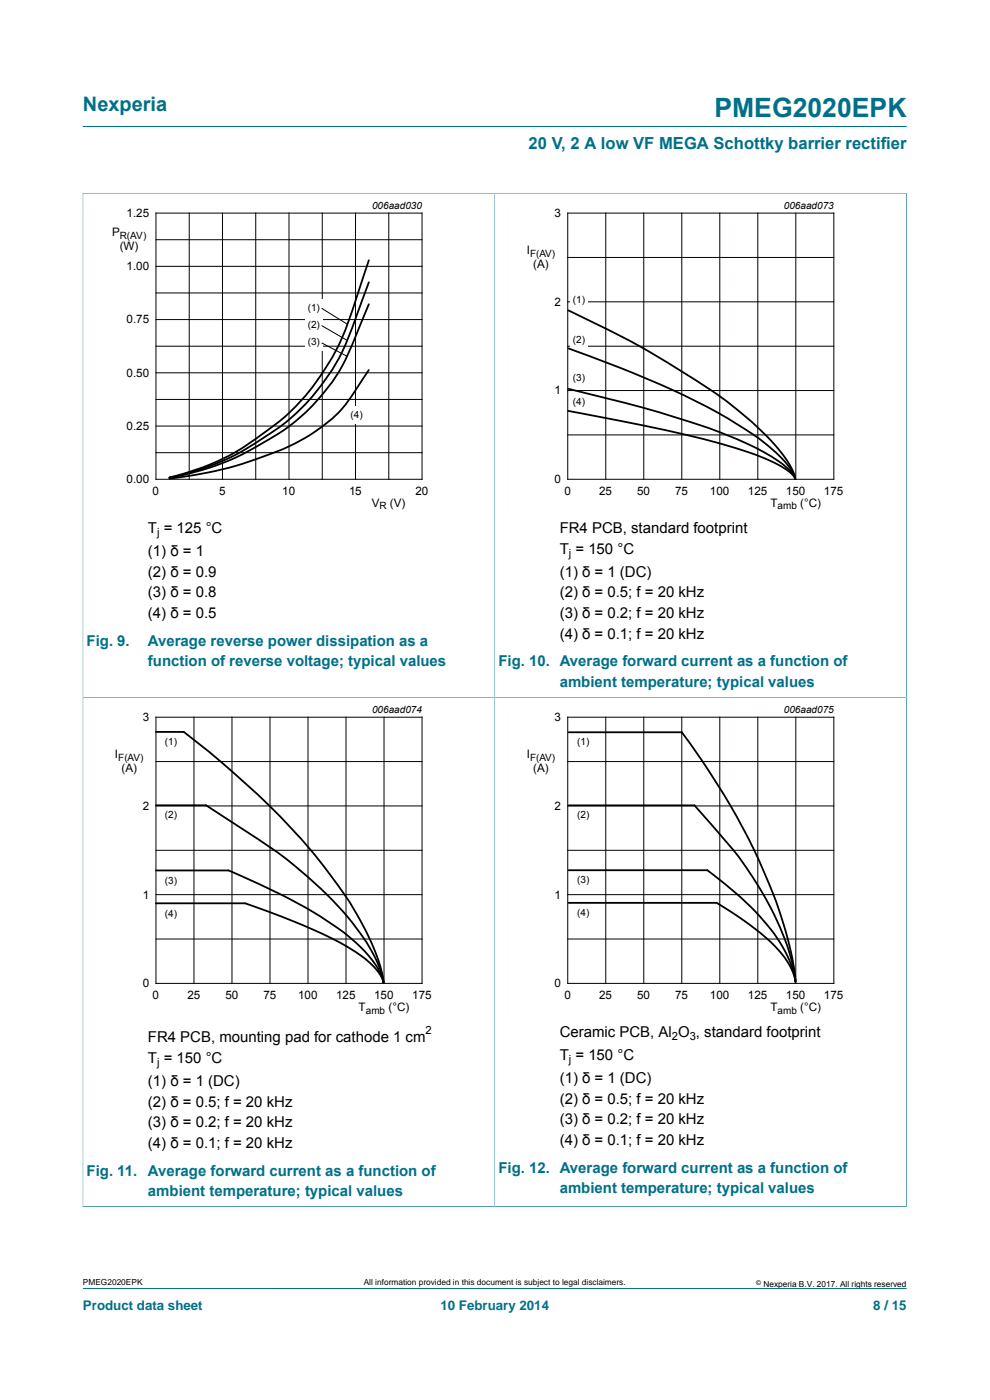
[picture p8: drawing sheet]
<svg xmlns="http://www.w3.org/2000/svg" width="210mm" height="297mm" viewBox="0 0 210 297" stroke-linecap="round" stroke-linejoin="round" font-family="sans-serif">
<defs><g id="words">
<text font-size="5.6" fill="#007088" x="151.5" y="24.8">PMEG2020EPK</text>
<text font-size="4.2" fill="#007088" x="17.6" y="23.6">Nexperia</text>
<text font-size="3.5" fill="#007088" x="112.1" y="31.7">20 V, 2 A low VF MEGA Schottky barrier rectifier</text>
<g font-size="3.2">
<text x="31.4" y="113.1">T = 125 °C</text>
<text x="118.7" y="113.1">FR4 PCB, standard footprint</text>
<text x="31.4" y="117.9">(1) δ = 1</text>
<text x="118.7" y="117.5">T = 150 °C</text>
<text x="31.4" y="122.3">(2) δ = 0.9</text>
<text x="118.7" y="122.3">(1) δ = 1 (DC)</text>
<text x="31.4" y="126.7">(3) δ = 0.8</text>
<text x="31.4" y="131.1">(4) δ = 0.5</text>
<text x="118.7" y="126.7">(2) δ = 0.5; f = 20 kHz</text>
<text x="118.7" y="131.1">(3) δ = 0.2; f = 20 kHz</text>
<text x="118.7" y="135.6">(4) δ = 0.1; f = 20 kHz</text>
<text x="31.4" y="221.1">FR4 PCB, mounting pad for cathode 1 cm</text>
<text x="118.7" y="220">Ceramic PCB, Al O , standard footprint</text>
<text x="31.4" y="225.5">T = 150 °C</text>
<text x="118.7" y="224.9">T = 150 °C</text>
<text x="31.4" y="230.3">(1) δ = 1 (DC)</text>
<text x="118.7" y="229.7">(1) δ = 1 (DC)</text>
<text x="31.4" y="234.7">(2) δ = 0.5; f = 20 kHz</text>
<text x="31.4" y="239.2">(3) δ = 0.2; f = 20 kHz</text>
<text x="118.7" y="234.1">(2) δ = 0.5; f = 20 kHz</text>
<text x="118.7" y="238.5">(3) δ = 0.2; f = 20 kHz</text>
<text x="31.4" y="243.6">(4) δ = 0.1; f = 20 kHz</text>
<text x="118.7" y="242.9">(4) δ = 0.1; f = 20 kHz</text>
</g>
<g font-size="3.2" fill="#007088">
<text x="18.4" y="137">Fig. 9.</text>
<text x="31.4" y="137">Average reverse power dissipation as a</text>
<text x="31.4" y="141.4">function of reverse voltage; typical values</text>
<text x="105.7" y="141.4">Fig. 10. Average forward current as a function of</text>
<text x="118.7" y="145.8">ambient temperature; typical values</text>
<text x="18.4" y="249.4">Fig. 11.</text>
<text x="31.4" y="249.4">Average forward current as a function of</text>
<text x="105.7" y="248.8">Fig. 12. Average forward current as a function of</text>
<text x="31.4" y="253.8">ambient temperature; typical values</text>
<text x="118.7" y="253.2">ambient temperature; typical values</text>
</g>
<g font-size="2.8" fill="#007088">
<text x="17.6" y="277.9">Product data sheet</text>
<text x="93.4" y="277.9">10 February 2014</text>
<text x="185.2" y="277.9">8 / 15</text>
</g>
<g font-size="2.5">
<text x="26.9" y="46">1.25</text>
<text x="117.6" y="46">3</text>
<text x="23.8" y="50.1">P</text>
<text x="25.4" y="53.1">(W)</text>
<text x="111.7" y="54">I</text>
<text x="26.9" y="57.3">1.00</text>
<text x="113.1" y="56.9">(A)</text>
<text x="117.6" y="64.9">2</text>
<text x="26.9" y="68.6">0.75</text>
<text x="26.9" y="79.9">0.50</text>
<text x="117.6" y="83.7">1</text>
<text x="26.9" y="91.2">0.25</text>
<text x="26.9" y="102.5">0.00</text>
<text x="32.4" y="105">0</text>
<text x="46.5" y="105">5</text>
<text x="59.9" y="105">10</text>
<text x="74" y="105">15</text>
<text x="78.9" y="107.6">V</text>
<text x="82.7" y="107.6">(V)</text>
<text x="88.1" y="105">20</text>
<text x="117.6" y="102.5">0</text>
<text x="119.7" y="105">0</text>
<text x="127.1" y="105">25</text>
<text x="135.2" y="105">50</text>
<text x="143.2" y="105">75</text>
<text x="150.6" y="105">100</text>
<text x="158.7" y="105">125</text>
<text x="163.4" y="107.6">T</text>
<text x="166.7" y="105">150</text>
<text x="169.8" y="107.6">(°C)</text>
<text x="174.8" y="105">175</text>
<text x="30.3" y="153">3</text>
<text x="117.6" y="153">3</text>
<text x="24.4" y="160.9">I</text>
<text x="111.7" y="160.9">I</text>
<text x="25.8" y="163.8">(A)</text>
<text x="113.1" y="163.8">(A)</text>
<text x="30.3" y="171.8">2</text>
<text x="117.6" y="171.8">2</text>
<text x="30.3" y="190.6">1</text>
<text x="117.6" y="190.6">1</text>
<text x="30.3" y="209.4">0</text>
<text x="117.6" y="209.4">0</text>
<text x="32.4" y="212">0</text>
<text x="39.7" y="212">25</text>
<text x="47.8" y="212">50</text>
<text x="55.9" y="212">75</text>
<text x="63.2" y="212">100</text>
<text x="71.3" y="212">125</text>
<text x="76.1" y="214.5">T</text>
<text x="79.4" y="212">150</text>
<text x="82.4" y="214.5">(°C)</text>
<text x="87.4" y="212">175</text>
<text x="119.7" y="212">0</text>
<text x="127.1" y="212">25</text>
<text x="135.2" y="212">50</text>
<text x="143.2" y="212">75</text>
<text x="150.6" y="212">100</text>
<text x="158.7" y="212">125</text>
<text x="163.4" y="214.5">T</text>
<text x="166.7" y="212">150</text>
<text x="169.8" y="214.5">(°C)</text>
<text x="174.8" y="212">175</text>
</g>
<g font-size="2.4">
<text x="33.3" y="113.7">j</text>
<text x="120.7" y="118.1">j</text>
<text x="90.3" y="219.4">2</text>
<text x="142.5" y="220.6">2</text>
<text x="146.3" y="220.6">3</text>
<text x="33.3" y="226.1">j</text>
<text x="120.7" y="225.5">j</text>
</g>
<g font-size="2.1">
<text x="78.9" y="44.4">006aad030</text>
<text x="166.3" y="44.4">006aad073</text>
<text x="25.4" y="50.6">R(AV)</text>
<text x="112.4" y="54.5">F(AV)</text>
<text x="65.3" y="65.9">(1)</text>
<text x="121.5" y="64.2">(1)</text>
<text x="65.3" y="69.6">(2)</text>
<text x="65.3" y="73.1">(3)</text>
<text x="121.5" y="72.8">(2)</text>
<text x="121.5" y="80.9">(3)</text>
<text x="74.4" y="88.6">(4)</text>
<text x="121.5" y="85.8">(4)</text>
<text x="80.5" y="108.1">R</text>
<text x="164.9" y="108.1">amb</text>
<text x="78.9" y="151.3">006aad074</text>
<text x="166.3" y="151.3">006aad075</text>
<text x="25.1" y="161.4">F(AV)</text>
<text x="35" y="158.1">(1)</text>
<text x="112.4" y="161.4">F(AV)</text>
<text x="122.5" y="158.1">(1)</text>
<text x="35" y="173.6">(2)</text>
<text x="122.5" y="173.6">(2)</text>
<text x="35" y="187.6">(3)</text>
<text x="122.5" y="187.4">(3)</text>
<text x="35" y="194.4">(4)</text>
<text x="122.5" y="194.3">(4)</text>
<text x="77.6" y="215">amb</text>
<text x="164.9" y="215">amb</text>
</g>
<g font-size="1.8">
<text x="17.6" y="272.7">PMEG2020EPK</text>
<text x="77.2" y="272.7">All information provided in this document is subject to legal disclaimers.</text>
<text x="161.9" y="273">Nexperia B.V. 2017. All rights reserved</text>
</g>
<text font-size="1.4" x="160.4" y="272.6">©</text>
</g></defs>
<path d="M17.6 26.8h174.7M17.6 40.9v107h87.3v-106.9h-87.4M17.6 273.3h174.7" fill="none" stroke="#007088" stroke-width=".21"/>
<path d="M102.2 42.4h-81.8v66.3h81.8" fill="none" stroke="#fefefe" stroke-width=".21"/>
<g fill="none" stroke="#000" stroke-width=".21">
<path d="M33.1 45.2h56.4v56.5h-56.4zM33.1 50.9h56.4M33.1 56.5h56.4M40.1 45.2v56.5M47.2 45.2v56.5M54.2 45.2v56.5M61.3 45.2v56.5M68.4 45.2v56.5M75.4 45.2v56.5M82.5 45.2v56.5M33.1 62.1h56.4M33.1 73.4h56.4"/>
<path d="M33.1 67.8h56.4M33.1 79.1h56.4M33.1 84.7h56.4M33.1 96h56.4M33.1 90.4h56.4"/>
</g>
<path d="M78.2 55.2l-3 9.3a50.1 50.1 0 0 1-21.6 29.1 49.5 49.5 0 0 1-17.7 7.7 53.5 53.5 0 0 0 21.9-9.7 46 46 0 0 0 17.6-24l2.8-7.7M78.2 64.5l-2.3 5.8a41 41 0 0 1-7.8 13.7 43.4 43.4 0 0 1-13.8 10.8 56.5 56.5 0 0 1-18.4 6.6M78.2 78.5l-1.7 2.6a32.2 32.2 0 0 1-15.9 13.9l-1.4 .6a82.2 82.2 0 0 1-23.3 5.9" fill="none" stroke="#000" stroke-width=".38"/>
<g fill="#fefefe">
<path d="M64.7 63.5h3.8v3.7h-3.8z"/>
<path d="M64.7 67.2h3.8v3.6h-3.8z"/>
<path d="M64.7 70.8h3.8v3.6h-3.8z"/>
<path d="M73.8 86.2h3.8v3.7h-3.8z"/>
</g>
<g fill="none" stroke="#000" stroke-width=".21">
<path d="M120.4 45.2h56.5v56.5h-56.5zM120.4 54.6h56.5M128.5 45.2v56.5M136.6 45.2v56.5M144.6 45.2v56.5M152.7 45.2v56.5M160.7 45.2v56.5M168.8 45.2v56.5M68.2 65.4l5.6 3.5M68.2 69.1l5.4 3.1M68.2 72.7l5.4 2.9M120.4 64h56.5"/>
<path d="M120.4 73.4h56.5M120.4 82.9h56.5M120.4 92.3h56.5"/>
</g>
<path d="M192.3 40.9v107h-87.4v-106.9h87.5" fill="none" stroke="#007088" stroke-width=".21"/>
<path d="M189.6 42.4h-81.9v66.3h81.9" fill="none" stroke="#fefefe" stroke-width=".21"/>
<path d="M120.5 65.8a195.8 195.8 0 0 1 34.7 20.1 53 53 0 0 1 11.6 11.7l1.3 2.2 .6 1.8M120.5 73.9l6.6 2.4a160.1 160.1 0 0 1 31.2 14.9 30.3 30.3 0 0 1 9.5 8.5l.6 1 .3 .9M120.5 82.5l1.9 .4a218 218 0 0 1 34 10.3 33.6 33.6 0 0 1 11.2 6.8l.8 .9 .3 .7M120.5 87.2l18 3.5 12.5 2.9a59.7 59.7 0 0 1 15 5.5l1.8 1.3 .9 1.2" fill="none" stroke="#000" stroke-width=".38"/>
<g fill="#fefefe">
<path d="M121 62.1h3.6v3.1h-3.6z"/>
<path d="M121 70.7h3.6v3.1h-3.6z"/>
<path d="M121 78.8h3.6v3.1h-3.6z"/>
<path d="M121 83.8h3.6v3.1h-3.6z"/>
</g>
<path d="M17.5 256h87.4v-108.1h-87.3v108.1" fill="none" stroke="#007088" stroke-width=".21"/>
<path d="M33.1 152.2h56.4v56.4h-56.4zM41.1 152.2v56.4M49.2 152.2v56.4M57.3 152.2v56.4M65.3 152.2v56.4M73.4 152.2v56.4M81.5 152.2v56.4M33.1 161.6h56.4M33.1 171h56.4M33.1 180.4h56.4M33.1 189.8h56.4M33.1 199.2h56.4" fill="none" stroke="#000" stroke-width=".21"/>
<path d="M102.2 149.3h-81.8v66.4h81.8" fill="none" stroke="#fefefe" stroke-width=".21"/>
<path d="M33.1 155.3h5.9a172.8 172.8 0 0 1 29 27.6 73.6 73.6 0 0 1 11.4 18.5l1.4 4 .5 3M33.1 170.8h10.6l.7 .5a216.7 216.7 0 0 1 18 12.3 67.3 67.3 0 0 1 16.5 18.3l1.7 3.7 .7 2.8M33.1 191.6h12.8a33.2 33.2 0 0 1 6.6 .2l12 4.6a49.8 49.8 0 0 1 14.2 8.1 7.3 7.3 0 0 1 2.6 3.8v.2M33.1 184.7h13.7a5.7 5.7 0 0 1 3.8 .9 107.6 107.6 0 0 1 22.8 12.6 23.1 23.1 0 0 1 7.6 9l.3 1.2" fill="none" stroke="#000" stroke-width=".38"/>
<g fill="#fefefe">
<path d="M34.5 156h3.7v3.1h-3.7z"/>
<path d="M34.5 171.5h3.7v3.1h-3.7z"/>
<path d="M34.5 185.5h3.7v3.1h-3.7z"/>
<path d="M34.5 192.4h3.7v3.1h-3.7z"/>
</g>
<path d="M192.4 256h-87.5v-108.1h87.4v108.1" fill="none" stroke="#007088" stroke-width=".21"/>
<path d="M120.4 152.2h56.5v56.4h-56.5zM128.5 152.2v56.4M136.6 152.2v56.4M144.6 152.2v56.4M152.7 152.2v56.4M160.7 152.2v56.4M168.8 152.2v56.4M120.4 161.6h56.5M120.4 171h56.5M120.4 180.4h56.5M120.4 189.8h56.5M120.4 199.2h56.5" fill="none" stroke="#000" stroke-width=".21"/>
<path d="M189.6 149.3h-81.9v66.4h81.9" fill="none" stroke="#fefefe" stroke-width=".21"/>
<path d="M120.6 155.3h22.9a1.35 1.35 0 0 1 1.8 .9 135.4 135.4 0 0 1 21.1 40.5l1.6 6.3 .7 5.3M120.6 170.9h26.7a127 127 0 0 1 11.6 14 57.8 57.8 0 0 1 9.4 20.6l.4 2.8M120.6 184.6h28.6a2.17 2.17 0 0 1 2 .9 56.6 56.6 0 0 1 14.5 14.9 17.1 17.1 0 0 1 3 7.8v.1M120.6 191.5h31.4l5.6 3.7a31.7 31.7 0 0 1 9.9 9.6l.8 1.8 .4 1.7" fill="none" stroke="#000" stroke-width=".38"/>
<g fill="#fefefe">
<path d="M122 156h3.6v3.1h-3.6z"/>
<path d="M122 171.5h3.6v3.1h-3.6z"/>
<path d="M122 185.3h3.6v3.1h-3.6z"/>
<path d="M122 192.2h3.6v3.1h-3.6z"/>
</g>
<use href="#words"/>
</svg>
